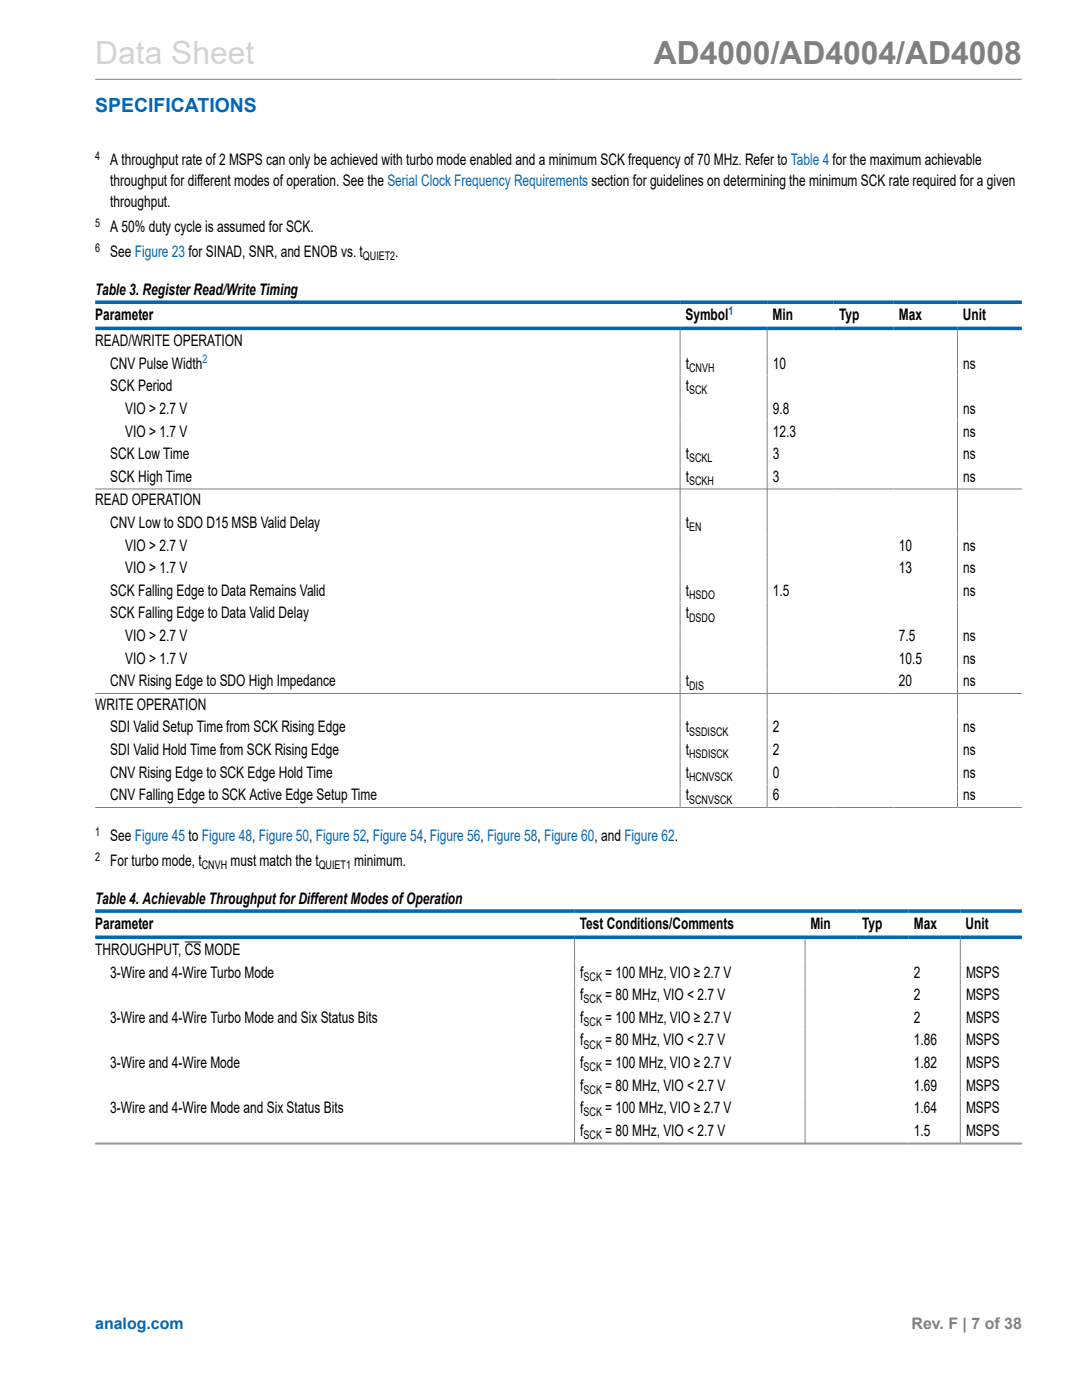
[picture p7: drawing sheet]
<svg xmlns="http://www.w3.org/2000/svg" width="216mm" height="279mm" viewBox="0 0 216 279" stroke-linecap="round" stroke-linejoin="round" font-family="sans-serif">
<defs><g id="words">
<text font-size="6.3" fill="#d3d3d3" x="19" y="12.7">Data Sheet</text>
<text font-size="6.3" fill="#808080" x="130.5" y="12.7">AD4000/AD4004/AD4008</text>
<text font-size="3.9" fill="#0067b8" x="19" y="22.3">SPECIFICATIONS</text>
<g font-size="3.2">
<text x="22" y="32.9">A throughput rate of 2 MSPS can only be achieved with turbo mode enabled and a minimum SCK frequency of 70 MHz. Refer to Table 4 for the maximum achievable</text>
<text x="22" y="37.2">throughput for different modes of operation. See the Serial Clock Frequency Requirements section for guidelines on determining the minimum SCK rate required for a given</text>
<text x="22" y="41.4">throughput.</text>
<text x="22" y="46.3">A 50% duty cycle is assumed for SCK.</text>
<text x="22" y="51.3">See Figure 23 for SINAD, SNR, and ENOB vs. t</text>
<text x="78.9" y="51.3">.</text>
<text x="19" y="59">Table 3. Register Read/Write Timing</text>
<text x="19" y="63.8">Parameter</text>
<text x="136.8" y="63.8">Symbol</text>
<text x="154.1" y="63.8">Min</text>
<text x="167.4" y="63.8">Typ</text>
<text x="179.4" y="63.8">Max</text>
<text x="192.1" y="63.8">Unit</text>
<text x="19" y="69.1">READ/WRITE OPERATION</text>
<text x="22" y="73.6">CNV Pulse Width</text>
<text x="136.9" y="73.6">t</text>
<text x="154.2" y="73.6">10</text>
<text x="192.2" y="73.6">ns</text>
<text x="22" y="78.1">SCK Period</text>
<text x="25" y="82.6">VIO &gt; 2.7 V</text>
<text x="136.9" y="78.1">t</text>
<text x="154.2" y="82.6">9.8</text>
<text x="192.2" y="82.6">ns</text>
<text x="25" y="87.1">VIO &gt; 1.7 V</text>
<text x="154.2" y="87.1">12.3</text>
<text x="192.2" y="87.1">ns</text>
<text x="22" y="91.6">SCK Low Time</text>
<text x="136.9" y="91.6">t</text>
<text x="154.2" y="91.6">3</text>
<text x="192.2" y="91.6">ns</text>
<text x="19" y="100.8">READ OPERATION</text>
<text x="22" y="96.2">SCK High Time</text>
<text x="136.9" y="96.2">t</text>
<text x="154.2" y="96.2">3</text>
<text x="192.2" y="96.2">ns</text>
<text x="22" y="105.4">CNV Low to SDO D15 MSB Valid Delay</text>
<text x="136.9" y="105.4">t</text>
<text x="25" y="109.9">VIO &gt; 2.7 V</text>
<text x="179.4" y="109.9">10</text>
<text x="192.2" y="109.9">ns</text>
<text x="22" y="118.9">SCK Falling Edge to Data Remains Valid</text>
<text x="25" y="114.4">VIO &gt; 1.7 V</text>
<text x="136.9" y="118.9">t</text>
<text x="154.2" y="118.9">1.5</text>
<text x="179.4" y="114.4">13</text>
<text x="192.2" y="114.4">ns</text>
<text x="192.2" y="118.9">ns</text>
<text x="22" y="123.4">SCK Falling Edge to Data Valid Delay</text>
<text x="136.9" y="123.4">t</text>
<text x="25" y="127.9">VIO &gt; 2.7 V</text>
<text x="179.4" y="127.9">7.5</text>
<text x="192.2" y="127.9">ns</text>
<text x="22" y="137">CNV Rising Edge to SDO High Impedance</text>
<text x="25" y="132.5">VIO &gt; 1.7 V</text>
<text x="136.9" y="137">t</text>
<text x="179.4" y="132.5">10.5</text>
<text x="179.4" y="137">20</text>
<text x="192.2" y="132.5">ns</text>
<text x="192.2" y="137">ns</text>
<text x="19" y="141.7">WRITE OPERATION</text>
<text x="22" y="146.2">SDI Valid Setup Time from SCK Rising Edge</text>
<text x="136.9" y="146.2">t</text>
<text x="154.2" y="146.2">2</text>
<text x="192.2" y="146.2">ns</text>
<text x="22" y="150.7">SDI Valid Hold Time from SCK Rising Edge</text>
<text x="22" y="155.2">CNV Rising Edge to SCK Edge Hold Time</text>
<text x="136.9" y="150.7">t</text>
<text x="136.9" y="155.2">t</text>
<text x="154.2" y="150.7">2</text>
<text x="154.2" y="155.2">0</text>
<text x="192.2" y="150.7">ns</text>
<text x="192.2" y="155.2">ns</text>
<text x="22" y="159.7">CNV Falling Edge to SCK Active Edge Setup Time</text>
<text x="136.9" y="159.7">t</text>
<text x="154.2" y="159.7">6</text>
<text x="192.2" y="159.7">ns</text>
<text x="22" y="167.9">See Figure 45 to Figure 48, Figure 50, Figure 52, Figure 54, Figure 56, Figure 58, Figure 60, and Figure 62.</text>
<text x="22" y="172.8">For turbo mode, t</text>
<text x="46" y="172.8">must match the t</text>
<text x="70.7" y="172.8">minimum.</text>
<text x="19" y="180.5">Table 4. Achievable Throughput for Different Modes of Operation</text>
<text x="19" y="185.4">Parameter</text>
<text x="115.7" y="185.4">Test Conditions/Comments</text>
<text x="161.7" y="185.4">Min</text>
<text x="172" y="185.4">Typ</text>
<text x="182.3" y="185.4">Max</text>
<text x="192.7" y="185.4">Unit</text>
<text x="19" y="190.6">THROUGHPUT, CS MODE</text>
<text x="22" y="195.1">3-Wire and 4-Wire Turbo Mode</text>
<text x="115.8" y="195.1">f</text>
<text x="120.8" y="195.1">= 100 MHz, VIO ≥ 2.7 V</text>
<text x="182.3" y="195.1">2</text>
<text x="192.8" y="195.1">MSPS</text>
<text x="115.8" y="199.6">f</text>
<text x="120.8" y="199.6">= 80 MHz, VIO &lt; 2.7 V</text>
<text x="182.3" y="199.6">2</text>
<text x="192.8" y="199.6">MSPS</text>
<text x="22" y="204.1">3-Wire and 4-Wire Turbo Mode and Six Status Bits</text>
<text x="115.8" y="204.1">f</text>
<text x="115.8" y="208.6">f</text>
<text x="120.8" y="208.6">= 80 MHz, VIO &lt; 2.7 V</text>
<text x="120.8" y="204.1">= 100 MHz, VIO ≥ 2.7 V</text>
<text x="182.3" y="208.6">1.86</text>
<text x="182.3" y="204.1">2</text>
<text x="192.8" y="208.6">MSPS</text>
<text x="192.8" y="204.1">MSPS</text>
<text x="22" y="213.2">3-Wire and 4-Wire Mode</text>
<text x="115.8" y="213.2">f</text>
<text x="120.8" y="213.2">= 100 MHz, VIO ≥ 2.7 V</text>
<text x="182.3" y="213.2">1.82</text>
<text x="192.8" y="213.2">MSPS</text>
<text x="115.8" y="217.7">f</text>
<text x="120.8" y="217.7">= 80 MHz, VIO &lt; 2.7 V</text>
<text x="182.3" y="217.7">1.69</text>
<text x="192.8" y="217.7">MSPS</text>
<text x="22" y="222.2">3-Wire and 4-Wire Mode and Six Status Bits</text>
<text x="115.8" y="226.7">f</text>
<text x="115.8" y="222.2">f</text>
<text x="120.8" y="226.7">= 80 MHz, VIO &lt; 2.7 V</text>
<text x="120.8" y="222.2">= 100 MHz, VIO ≥ 2.7 V</text>
<text x="182.3" y="226.7">1.5</text>
<text x="182.3" y="222.2">1.64</text>
<text x="192.8" y="226.7">MSPS</text>
<text x="192.8" y="222.2">MSPS</text>
</g>
<text font-size="3.2" fill="#0067b8" x="19" y="265.3">analog.com</text>
<text font-size="3.2" fill="#808080" x="181.9" y="265.3">Rev. F | 7 of 38</text>
<g font-size="2.4">
<text x="19" y="31.9">4</text>
<text x="19" y="45.3">5</text>
<text x="19" y="50.2">6</text>
<text x="72.4" y="51.9">QUIET2</text>
<text x="137.5" y="74.2">CNVH</text>
<text x="137.5" y="78.7">SCK</text>
<text x="137.5" y="92.3">SCKL</text>
<text x="137.5" y="96.8">SCKH</text>
<text x="137.5" y="106">EN</text>
<text x="137.5" y="119.5">HSDO</text>
<text x="137.5" y="124.1">DSDO</text>
<text x="137.5" y="137.6">DIS</text>
<text x="137.5" y="146.8">SSDISCK</text>
<text x="137.5" y="151.3">HSDISCK</text>
<text x="137.5" y="155.8">HCNVSCK</text>
<text x="137.5" y="160.4">SCNVSCK</text>
<text x="19" y="166.8">1</text>
<text x="19" y="171.7">2</text>
<text x="40.3" y="173.4">CNVH</text>
<text x="63.6" y="173.4">QUIET1</text>
<text x="116.5" y="195.7">SCK</text>
<text x="116.4" y="200.2">SCK</text>
<text x="116.5" y="209.3">SCK</text>
<text x="116.5" y="204.8">SCK</text>
<text x="116.4" y="213.8">SCK</text>
<text x="116.5" y="218.3">SCK</text>
<text x="116.4" y="227.3">SCK</text>
<text x="116.5" y="222.8">SCK</text>
</g>
<g font-size="2.4" fill="#0067b8">
<text x="145.4" y="62.8">1</text>
<text x="40.4" y="72.5">2</text>
</g>
</g></defs>
<path d="M19 15.8h184.9M135.7 65.9v95.2M153.1 65.9v95.2M191.1 65.9v95.2M19 97.6h184.9M19 138.4h184.9M19 161.2h184.9M114.6 187.4v40.8M160.6 187.4v40.8M191.6 187.4v40.8M19 228.1h184.9M19 228.3h184.9" fill="none" stroke="#808080" stroke-width=".2"/>
<path d="M19 60.3h184.9M19 65.5h184.9M19 181.8h184.9M19 187h184.9" fill="none" stroke="#0067b8" stroke-width=".71"/>
<path d="M36.9 188h3.3" fill="none" stroke="#000" stroke-width=".2"/>
<use href="#words"/>
</svg>
